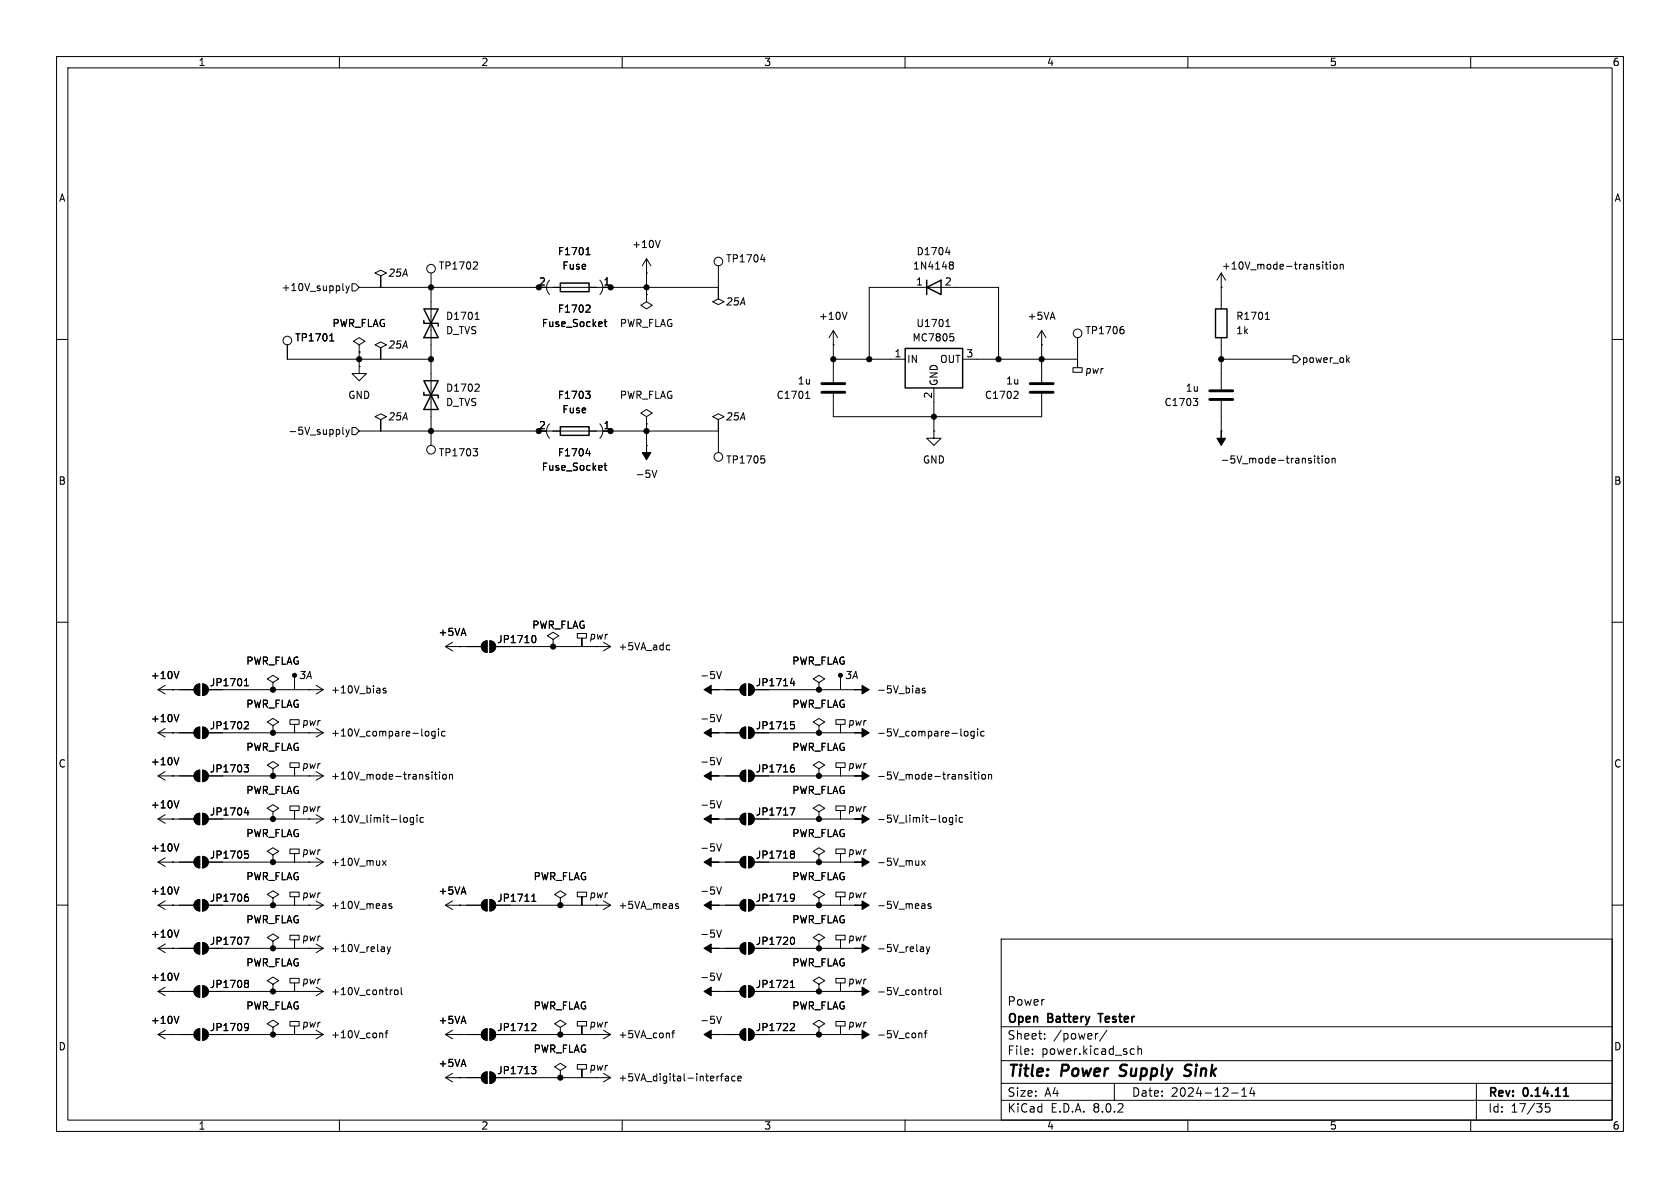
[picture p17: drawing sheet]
<svg xmlns="http://www.w3.org/2000/svg" width="297mm" height="210mm" viewBox="0 0 297 210" stroke-linecap="round" stroke-linejoin="round" font-family="sans-serif">
<defs><g id="words">
<g font-size="2.8">
<text x="178" y="190.9">Title:</text>
<text x="187.7" y="190.9">Power</text>
<text x="198.8" y="190.9">Supply</text>
<text x="211.1" y="190.9">Sink</text>
</g>
<g font-size="2.1">
<text x="178" y="178">Power</text>
<text x="178" y="184">Sheet:</text>
<text x="178" y="181.2">Open</text>
<text x="185.3" y="181.2">Battery</text>
<text x="186.2" y="184">/power/</text>
<text x="195" y="181.2">Tester</text>
<text x="178" y="186.7">File:</text>
<text x="184.1" y="186.7">power.kicad_sch</text>
<text x="178" y="196.9">KiCad</text>
<text x="178" y="194.1">Size:</text>
<text x="184.7" y="194.1">A4</text>
<text x="185.7" y="196.9">E.D.A.</text>
<text x="193.3" y="196.9">8.0.2</text>
<text x="200" y="194.1">Date:</text>
<text x="207" y="194.1">2024-12-14</text>
<text x="263" y="194.3">Rev:</text>
<text x="263" y="196.9">Id:</text>
<text x="267.1" y="196.9">17/35</text>
<text x="269.4" y="194.3">0.14.11</text>
</g>
<g font-size="1.8">
<text x="35" y="11.9">1</text>
<text x="85" y="11.9">2</text>
<text x="135" y="11.9">3</text>
<text x="185" y="11.9">4</text>
<text x="235" y="11.9">5</text>
<text x="285" y="11.9">6</text>
<text x="10.3" y="35.9">A</text>
<text x="285.3" y="35.9">A</text>
<text x="77.5" y="47.9">TP1702</text>
<text x="98.5" y="45.3">F1701</text>
<text x="99.3" y="47.9">Fuse</text>
<text x="111.7" y="44">+10V</text>
<text x="128.3" y="46.6">TP1704</text>
<text x="161.3" y="47.9">1N4148</text>
<text x="161.9" y="45.3">D1704</text>
<text x="215.9" y="47.9">+10V_mode-transition</text>
<text x="49.7" y="51.7">+10V_supply</text>
<text x="68.5" y="49.1">25A</text>
<text x="95.2" y="50.5">2</text>
<text x="106.6" y="50.5">1</text>
<text x="161.9" y="50.5">1</text>
<text x="166.9" y="50.5">2</text>
<text x="58.7" y="58">PWR_FLAG</text>
<text x="78.7" y="59.3">D_TVS</text>
<text x="78.7" y="56.7">D1701</text>
<text x="95.7" y="58">Fuse_Socket</text>
<text x="98.5" y="55.5">F1702</text>
<text x="109.5" y="58">PWR_FLAG</text>
<text x="128.2" y="54.2">25A</text>
<text x="144.7" y="56.7">+10V</text>
<text x="161.9" y="58">U1701</text>
<text x="181.6" y="56.7">+5VA</text>
<text x="191.8" y="59.3">TP1706</text>
<text x="218.4" y="56.7">R1701</text>
<text x="218.4" y="59.3">1k</text>
<text x="52.1" y="60.6">TP1701</text>
<text x="68.5" y="61.8">25A</text>
<text x="158" y="63.2">1</text>
<text x="160.3" y="64.4">IN</text>
<text x="161.2" y="60.6">MC7805</text>
<text x="166.1" y="64.4">OUT</text>
<text x="170.7" y="63.2">3</text>
<text x="230.1" y="64.4">power_ok</text>
<text x="61.5" y="70.7">GND</text>
<text x="78.7" y="72">D_TVS</text>
<text x="78.7" y="69.4">D1702</text>
<text x="98.5" y="70.7">F1703</text>
<text x="109.5" y="70.7">PWR_FLAG</text>
<text x="137.2" y="70.7">C1701</text>
<text x="140.9" y="68.2">1u</text>
<text x="164.8" y="70.6" transform="rotate(-90 164.8 70.6)">2</text>
<text x="166" y="68.3" transform="rotate(-90 166 68.3)">GND</text>
<text x="174" y="70.7">C1702</text>
<text x="177.8" y="68.2">1u</text>
<text x="191.7" y="66.3">pwr</text>
<text x="205.8" y="72">C1703</text>
<text x="209.5" y="69.4">1u</text>
<text x="50.9" y="77.1">-5V_supply</text>
<text x="68.5" y="74.5">25A</text>
<text x="95.2" y="75.9">2</text>
<text x="99.3" y="73.3">Fuse</text>
<text x="106.6" y="75.9">1</text>
<text x="128.2" y="74.5">25A</text>
<text x="77.5" y="80.9">TP1703</text>
<text x="95.7" y="83.4">Fuse_Socket</text>
<text x="98.5" y="80.9">F1704</text>
<text x="128.3" y="82.1">TP1705</text>
<text x="163.1" y="82.1">GND</text>
<text x="215.7" y="82.1">-5V_mode-transition</text>
<text x="10.3" y="85.9">B</text>
<text x="112.3" y="84.7">-5V</text>
<text x="285.3" y="85.9">B</text>
<text x="77.4" y="112.6">+5VA</text>
<text x="87.8" y="113.9">JP1710</text>
<text x="94" y="111.4">PWR_FLAG</text>
<text x="104.1" y="113.3">pwr</text>
<text x="43.4" y="117.7">PWR_FLAG</text>
<text x="109.2" y="115.2">+5VA_adc</text>
<text x="140" y="117.7">PWR_FLAG</text>
<text x="26.6" y="120.2">+10V</text>
<text x="37" y="121.5">JP1701</text>
<text x="43.4" y="125.3">PWR_FLAG</text>
<text x="52.8" y="120.2">3A</text>
<text x="58.4" y="122.8">+10V_bias</text>
<text x="123.7" y="120.2">-5V</text>
<text x="133.5" y="121.5">JP1714</text>
<text x="140" y="125.3">PWR_FLAG</text>
<text x="149.3" y="120.2">3A</text>
<text x="154.9" y="122.8">-5V_bias</text>
<text x="26.6" y="127.9">+10V</text>
<text x="37" y="129.1">JP1702</text>
<text x="53.3" y="128.5">pwr</text>
<text x="58.4" y="130.4">+10V_compare-logic</text>
<text x="123.7" y="127.9">-5V</text>
<text x="133.5" y="129.1">JP1715</text>
<text x="149.8" y="128.5">pwr</text>
<text x="154.9" y="130.4">-5V_compare-logic</text>
<text x="10.3" y="135.9">C</text>
<text x="26.6" y="135.5">+10V</text>
<text x="37" y="136.8">JP1703</text>
<text x="43.4" y="132.9">PWR_FLAG</text>
<text x="53.3" y="136.1">pwr</text>
<text x="123.7" y="135.5">-5V</text>
<text x="133.5" y="136.8">JP1716</text>
<text x="140" y="132.9">PWR_FLAG</text>
<text x="149.8" y="136.1">pwr</text>
<text x="285.3" y="135.9">C</text>
<text x="26.6" y="143.1">+10V</text>
<text x="43.4" y="140.6">PWR_FLAG</text>
<text x="53.3" y="143.7">pwr</text>
<text x="58.4" y="138">+10V_mode-transition</text>
<text x="123.7" y="143.1">-5V</text>
<text x="140" y="140.6">PWR_FLAG</text>
<text x="149.8" y="143.7">pwr</text>
<text x="154.9" y="138">-5V_mode-transition</text>
<text x="37" y="144.4">JP1704</text>
<text x="43.4" y="148.2">PWR_FLAG</text>
<text x="58.4" y="145.6">+10V_limit-logic</text>
<text x="133.5" y="144.4">JP1717</text>
<text x="140" y="148.2">PWR_FLAG</text>
<text x="154.9" y="145.6">-5V_limit-logic</text>
<text x="26.6" y="150.7">+10V</text>
<text x="37" y="152">JP1705</text>
<text x="43.4" y="155.8">PWR_FLAG</text>
<text x="53.3" y="151.4">pwr</text>
<text x="58.4" y="153.3">+10V_mux</text>
<text x="94.2" y="155.8">PWR_FLAG</text>
<text x="123.7" y="150.7">-5V</text>
<text x="133.5" y="152">JP1718</text>
<text x="140" y="155.8">PWR_FLAG</text>
<text x="149.8" y="151.4">pwr</text>
<text x="154.9" y="153.3">-5V_mux</text>
<text x="26.6" y="158.3">+10V</text>
<text x="37" y="159.6">JP1706</text>
<text x="53.3" y="159">pwr</text>
<text x="58.4" y="160.9">+10V_meas</text>
<text x="77.4" y="158.3">+5VA</text>
<text x="87.8" y="159.6">JP1711</text>
<text x="104.1" y="159">pwr</text>
<text x="109.2" y="160.9">+5VA_meas</text>
<text x="123.7" y="158.3">-5V</text>
<text x="133.5" y="159.6">JP1719</text>
<text x="149.8" y="159">pwr</text>
<text x="154.9" y="160.9">-5V_meas</text>
<text x="26.6" y="166">+10V</text>
<text x="37" y="167.2">JP1707</text>
<text x="43.4" y="163.4">PWR_FLAG</text>
<text x="53.3" y="166.6">pwr</text>
<text x="123.7" y="166">-5V</text>
<text x="133.5" y="167.2">JP1720</text>
<text x="140" y="163.4">PWR_FLAG</text>
<text x="149.8" y="166.6">pwr</text>
<text x="26.6" y="173.6">+10V</text>
<text x="43.4" y="171">PWR_FLAG</text>
<text x="58.4" y="168.5">+10V_relay</text>
<text x="123.7" y="173.6">-5V</text>
<text x="140" y="171">PWR_FLAG</text>
<text x="154.9" y="168.5">-5V_relay</text>
<text x="37" y="174.9">JP1708</text>
<text x="43.4" y="178.7">PWR_FLAG</text>
<text x="53.3" y="174.2">pwr</text>
<text x="58.4" y="176.1">+10V_control</text>
<text x="94.2" y="178.7">PWR_FLAG</text>
<text x="133.5" y="174.9">JP1721</text>
<text x="140" y="178.7">PWR_FLAG</text>
<text x="149.8" y="174.2">pwr</text>
<text x="154.9" y="176.1">-5V_control</text>
<text x="10.3" y="185.9">D</text>
<text x="26.6" y="181.2">+10V</text>
<text x="37" y="182.5">JP1709</text>
<text x="53.3" y="181.8">pwr</text>
<text x="58.4" y="183.7">+10V_conf</text>
<text x="77.4" y="181.2">+5VA</text>
<text x="87.8" y="182.5">JP1712</text>
<text x="104.1" y="181.8">pwr</text>
<text x="109.2" y="183.7">+5VA_conf</text>
<text x="123.7" y="181.2">-5V</text>
<text x="133.5" y="182.5">JP1722</text>
<text x="149.8" y="181.8">pwr</text>
<text x="154.9" y="183.7">-5V_conf</text>
<text x="285.3" y="185.9">D</text>
<text x="77.4" y="188.8">+5VA</text>
<text x="87.8" y="190.1">JP1713</text>
<text x="94.2" y="186.3">PWR_FLAG</text>
<text x="104.1" y="189.5">pwr</text>
<text x="109.2" y="191.4">+5VA_digital-interface</text>
<text x="35" y="199.9">1</text>
<text x="85" y="199.9">2</text>
<text x="135" y="199.9">3</text>
<text x="185" y="199.9">4</text>
<text x="235" y="199.9">5</text>
<text x="285" y="199.9">6</text>
</g>
</g></defs>
<g fill="none" stroke="#000" stroke-width=".18">
<path d="M10 10h277v190h-277zM12 12h273v186h-273zM60 10v2M110 10v2M160 10v2M210 10v2M260 10v2M10 60h2M58.5 59.2l.2-.2v1.3M60.6 50.1v1.1l.2 .2M61.2 50.5l.3 .9M61.5 51.4l-.3 .4"/>
<path d="M61.8 50.5l-.3 .9M62.2 50.2h.7l.6 .6-.6 .6h-.7zM63.5 50.8h63.5M66.3 48.3l1-.5 1 .5-1 .5v2v-2zM76.2 48.3v30.4M84 56.5h.7M84.1 55.5l.3-.3v1.3M84.2 46.3l.2 .2v.3l-.8 .8h.8M97.2 49.5a1.79 1.79 0 0 0 0 2.6M103.6 45h.7M103.7 44.1l.3-.3v1.2M104.1 53.9l.2 .3v.3l-.8 .7h.8"/>
<path d="M106 49.5a1.8 1.8 0 0 1 0 2.6M106.8 56.9h.5M107 56.5v1l.3 .2M114.3 48.3h.1M114.3 52.1v1.2l1 .7-1 .6-1-.6 1-.7M114.3 52.1h.1M114.3 45.7l-.8 1.3M114.3 45.7v6.4M114.3 45.7l.8 1.3M116.7 42.5l-.4 1.3M127 50.8v2l1 .5-1 .5-1-.5 1-.5zM127 47v3.8"/>
<path d="M134.5 45.9h.8M135.1 45.5v.8M147.3 58.4l-.7 1.3M147.3 58.4v9.2M147.3 58.4l.8 1.3M149.7 55.2l-.4 1.3M167.2 44.6h.8M167.2 57.7h.7M167.3 56.8l.3-.3v1.2M167.8 44.2v.8M167.9 46.8h.2M167.9 46.4l.4-.1 .2 .1v.2l-.2 .2"/>
<path d="M168 59h.6M168.1 46.8h.2M168.1 46.8l-.2 .1M168.3 46.8l.2 .3v.3l-.2 .2-.4-.1M168.4 59.5l.2 .2v.3l-.2 .3M184.1 58.4v9.2M184.1 58.4l-.7 1.3M184.1 58.4l.8 1.3M190.5 59.7v3.8M198.4 57.7h.2M198.5 58.2l.2 .3v.3l-.2 .2M215.9 50.8h.1"/>
<path d="M215.9 48.3v6.3M215.9 59.7v9.1M215.9 48.3l-.8 1.2M215.9 48.3l.8 1.2M223.7 56.5h.7M223.8 55.5l.3-.3v1.3M233.9 46.3v.1M233.9 46.7v.9M234.3 46.7h.5M234.5 46.3v1.1l.3 .2M235.2 46.3v.1M235.2 46.7v.9"/>
<path d="M235.8 46.8l.2-.1 .3 .1 .1 .5-.1 .2-.3 .1-.2-.2zM236.9 46.8l.2-.1 .3 .1 .1 .8M236.9 46.7v.9M285 60h2M50.8 61v2.5h25.4M58.3 60.3h.7M60.6 75.5v1.1l.2 .2M61.2 75.9l.3 .9M61.5 76.8l-.3 .4M61.8 75.9l-.3 .9M62.2 75.6h.7l.6 .6-.6 .6h-.7zM63.5 61l1-.7-1-.6-1 .6 1 .7v1.2"/>
<path d="M63.5 62.2h.1M63.5 64.8v1.2h1.3l-1.3 1.3-1.3-1.3h1.3M63.5 64.8h.1M63.5 76.2h63.5M63.5 62.2v2.6M66.3 73.7l1-.5 1 .5-1 .5v2v-2zM66.3 61l1-.5 1 .5-1 .5v2v-2zM83.6 79.3h.8l-.4 .5M84.2 79.8l.2 .2v.3l-.2 .3M84.5 67.9l.2 .2v.3l-.8 .8h.8M97.2 74.9a1.79 1.79 0 0 0 0 2.6M103.5 69.2h.8l-.4 .4"/>
<path d="M104.1 69.6l.2 .3v.3l-.2 .2M104.2 79.7v.9M106 74.9a1.8 1.8 0 0 1 0 2.6M114.3 78.7h.1M114.3 73.7l-1-.7 1-.6 1 .6-1 .7v1.2M114.3 74.9h.1M114.3 74.9v3.8M126 73.7l1-.5 1 .5-1 .5v2v-2zM127 76.2v3.8M142.4 70.4h.8M142.6 69.5l.2-.3v1.2M147.3 61h.1"/>
<path d="M147.3 69.6v4.1h36.8v-4.1M147.3 63.5h12.7M153.7 63.5v-12.7h22.8v12.7M165.1 76.2v1.3h1.3l-1.3 1.2-1.3-1.2h1.3M165.1 76.2h.1M165.1 68.6v7.6M170.2 63.5h20.3M179.7 69.2l.3 .2-.1 .3-.7 .7h.8M184.1 61h.1M190.5 63.5v1.5h.8v.8h-1.6v-.8h.8zM211 70.4h.7l-.4 .5M211.5 70.9l.2 .3v.3l-.2 .2"/>
<path d="M215.9 76.2h.1M215.9 70.9v5.3M215.9 63.5h12.7M228.6 62.9h.6l.7 .6-.7 .6h-.6zM238.2 63.6l.4 .5M238.6 63.2l-.5 .5M103.6 80.2h.8M106.8 82.3h.5M107 81.9v1l.3 .2M115.3 83.1l.4 1.3 .4-1.3M134.5 80.6h.7M135 81.1l.2 .2v.3l-.2 .3"/>
<path d="M232.4 80.6v.1M232.4 81v.9M232.8 81h.5M233 80.6v1.1l.3 .2M233.7 80.6v.1M233.7 81v.9M234.3 81.1l.2-.1 .4 .1v.5l-.1 .2-.3 .1-.2-.2zM235.5 81.1l.2-.1 .3 .1v.8M235.5 81v.9M10 110h2M31.6 118.7l-.4 1.3M52.1 119.7v2.2"/>
<path d="M78.7 114.3h6.4M78.7 114.3l1.3 .8M80 113.5l-1.3 .8M81.3 114.3h.1M85.4 113.6l.7-.3v2a1.02 1.02 0 0 1-.9-.6 1.02 1.02 0 0 1 .2-1.1zM86.6 113.3a1.02 1.02 0 0 1 1 1 1.02 1.02 0 0 1-1 1zM90.2 114.3h17.7M94.3 112.3a.68 .68 0 0 1 .5 .7 .68 .68 0 0 1-.5 .6M97.8 113l1-.6-1-.6-1 .6 1 .6v1.3M97.8 114.3h.1M102.1 112h1.6v.8h-.8v1.5v-1.5h-.8zM105.4 114.3h.1"/>
<path d="M106.7 113.5l1.2 .8M107.9 114.3l-1.2 .8M117.9 114.8h.5M117.9 114.1h.5M126.7 118.7l.4 1.3 .4-1.3M148.6 119.7v2.2M285 110h2M27.9 129.5l1.3 .8M27.9 137.2h6.4M27.9 129.5h6.4M27.9 121.9h6.4M27.9 121.9l1.3 .8"/>
<path d="M27.9 137.2l1.3 .7M29.2 121.2l-1.3 .7M29.2 128.8l-1.3 .7M29.2 136.4l-1.3 .8M30.5 121.9h.1M30.5 129.5h.1M30.5 137.2h.1M31.6 126.3l-.4 1.3M31.6 133.9l-.4 1.3M34.6 121.2l.7-.3v2a1.02 1.02 0 0 1-.9-.6 1.02 1.02 0 0 1 .2-1.1zM34.6 136.4l.7-.3v2.1a1.02 1.02 0 0 1-.9-.7 1.02 1.02 0 0 1 .2-1.1zM34.6 128.8l.7-.3v2.1a1.02 1.02 0 0 1-.9-.7 1.02 1.02 0 0 1 .2-1.1z"/>
<path d="M35.8 120.9a1.02 1.02 0 0 1 1 1 1.02 1.02 0 0 1-1 1zM35.8 136.1a1.02 1.02 0 0 1 1 1.1 1.02 1.02 0 0 1-1 1zM35.8 128.5a1.02 1.02 0 0 1 1 1 1.02 1.02 0 0 1-1 1.1zM39.4 137.2h17.7M39.4 129.5h17.7M39.4 121.9h17.7M43.1 135.2h.8l-.4 .5 .4 .1v.4l-.2 .3h-.4M43.2 121.2h.7M43.2 120.3l.4-.3v1.2M43.4 127.6h.4l.1 .3-.8 .9h.8M48.3 120.7l1-.7-1-.6-1.1 .6 1.1 .7v1.2M48.3 121.9h.1"/>
<path d="M48.3 128.3l1-.7-1-.6-1.1 .6 1.1 .7v1.2M48.3 129.5h.1M48.3 135.9l1-.6-1-.7-1.1 .7 1.1 .6v1.3M48.3 137.2h.1M51.3 134.8h1.6v.9h-.8v1.5v-1.5h-.8zM51.3 127.2h1.6v.8h-.8v1.5v-1.5h-.8zM54.6 121.9h.1M54.6 129.5h.1M54.6 137.2h.1M55.9 121.2l1.2 .7M55.9 128.8l1.2 .7M55.9 136.4l1.2 .8"/>
<path d="M57.1 121.9l-1.2 .8M57.1 129.5l-1.2 .8M57.1 137.2l-1.2 .7M68.2 121.7h-.3l-.2 .1 .1 .2 .4 .1v.3h-.5M75.3 129.3h.3l.2 .2v.5l-.2 .1h-.3M76.4 136.5v.1M76.4 136.9v.8M76.8 136.9h.5M76.9 129.3h-.3l-.3 .2 .1 .6h.5M76.9 129.3v1l-.2 .2h-.3M77 136.5v1.1l.3 .1M77.5 128.8v.2"/>
<path d="M77.5 129.3v.8M77.7 136.5v.1M77.7 136.9v.8M78.4 137l.3-.1 .2 .2v.4l-.2 .2h-.3l-.2-.2zM78.7 129.3h-.4l-.2 .2 .1 .6h.5M79.5 137l.1-.1 .3 .1 .1 .7M79.5 136.9v.8M126.7 126.3l.4 1.3 .4-1.3M126.7 133.9l.4 1.3 .4-1.3M127 121.9h.1M127 129.5h.1M127 137.2h.1"/>
<path d="M127 137.2h3.8M127 129.5h3.8M127 121.9h3.8M131.1 136.4l.7-.3v2.1a1.02 1.02 0 0 1-.9-.7 1.02 1.02 0 0 1 .2-1.1zM131.1 128.8l.7-.3v2.1a1.02 1.02 0 0 1-.9-.7 1.02 1.02 0 0 1 .2-1.1zM131.1 121.2l.7-.3v2a1.02 1.02 0 0 1-.9-.6 1.02 1.02 0 0 1 .2-1.1zM132.3 136.1a1.02 1.02 0 0 1 1 1.1 1.02 1.02 0 0 1-1 1zM132.3 128.5a1.02 1.02 0 0 1 1 1 1.02 1.02 0 0 1-1 1.1zM132.3 120.9a1.02 1.02 0 0 1 1 1 1.02 1.02 0 0 1-1 1zM135.9 137.2h15.2M135.9 129.5h15.2M135.9 121.9h15.2"/>
<path d="M139.7 120.8h.8M139.8 127.6h.6M139.9 128.1h.3l.3 .2-.2 .5h-.4M140 135.7h.3l.2 .2-.1 .4-.4 .2M140.3 135.2l-.3 .1M140.3 120.4v.8M144.8 128.3l1-.7-1-.6-1 .6 1 .7v1.2M144.8 129.5h.1M144.8 135.9l1-.6-1-.7-1 .7 1 .6v1.3M144.8 137.2h.1M144.8 120.7l1-.7-1-.6-1 .6 1 .7v1.2M144.8 121.9h.1"/>
<path d="M147.8 127.2h1.6v.8h-.8v1.5v-1.5h-.8zM147.8 134.8h1.6v.9h-.8v1.5v-1.5h-.8zM151.1 121.9h.1M151.1 137.2h.1M151.1 129.5h.1M162.4 121.7l.1 .8M162.5 122.4l-.1 .1M162.5 122h-.1M163.5 121.7h-.3l-.2 .1 .1 .2 .4 .1v.3h-.5M170.5 129.4l.2-.1 .4 .1v.5l-.1 .2h-.3l-.2-.1zM171.7 136.5v.1M171.7 136.9v.8"/>
<path d="M172.1 136.9h.5M172.2 129.3h-.3l-.3 .2 .1 .6h.5M172.2 129.3v1l-.2 .2h-.3M172.3 136.5v1.1l.3 .1M172.8 128.8v.2M172.8 129.3v.8M173 136.5v.1M173 136.9v.8M173.7 137l.3-.1 .2 .2v.4l-.2 .2h-.3l-.1-.2zM174 129.3h-.4l-.2 .2 .1 .6h.5M174.8 137l.1-.1 .4 .1v.7M174.8 136.9v.8"/>
<path d="M10 160h2M27.9 152.4h6.4M27.9 152.4l1.3 .8M27.9 144.8h6.4M27.9 144.8l1.3 .7M29.2 159.3l-1.3 .7M29.2 151.6l-1.3 .8M29.2 144l-1.3 .8M30.5 152.4h.1M30.5 144.8h.1M31.6 156.8l-.4 1.3M31.6 149.2l-.4 1.2"/>
<path d="M31.6 141.5l-.4 1.3M34.6 159.3l.7-.3v2a1.02 1.02 0 0 1-.9-.6 1.02 1.02 0 0 1 .2-1.1zM34.6 144.1l.7-.3v2a1.02 1.02 0 0 1-.9-.6 1.02 1.02 0 0 1 .2-1.1zM34.6 151.7l.7-.3v2a1.02 1.02 0 0 1-.9-.6 1.02 1.02 0 0 1 .2-1.1zM35.8 159a1.02 1.02 0 0 1 1 1 1.02 1.02 0 0 1-1 1zM35.8 143.8a1.02 1.02 0 0 1 1 1 1.02 1.02 0 0 1-1 1zM35.8 151.4a1.02 1.02 0 0 1 1 1 1.02 1.02 0 0 1-1 1zM39.4 152.4h17.7M39.4 144.8h17.7M43.2 143.7h.8M43.3 150.4h.6M43.4 150.9h.3l.2 .3-.1 .4-.4 .1"/>
<path d="M43.5 158.5l.3 .1 .1 .2v.4l-.4 .1M43.8 158.1h-.3M43.8 143.2v.9M48.3 158.8l1-.7-1-.6-1.1 .6 1.1 .7v1.2M48.3 151.1l1-.6-1-.6-1.1 .6 1.1 .6v1.3M48.3 152.4h.1M48.3 143.5l1-.6-1-.7-1.1 .7 1.1 .6v1.3M48.3 144.8h.1M51.3 157.7h1.6v.8h-.8v1.5v-1.5h-.8zM51.3 150.1h1.6v.8h-.8v1.5v-1.5h-.8zM51.3 142.5h1.6v.8h-.8v1.5v-1.5h-.8zM54.6 152.4h.1"/>
<path d="M54.6 144.8h.1M55.9 151.6l1.2 .8M55.9 159.3l1.2 .7M55.9 144l1.2 .8M57.1 152.4l-1.2 .8M57.1 144.8l-1.2 .7M67.6 152.1l.7 .9M68.3 152.1l-.7 .9M69.2 159.8h-.3l-.1 .1v.2l.4 .1v.3h-.4M71.5 144.6l.3-.1 .2 .3-.1 .5h-.4M73.1 144.6l-.4-.1-.2 .3 .1 .5h.5M73.1 144.5v1l-.2 .3-.3-.1"/>
<path d="M73.7 144.1v.1M73.7 144.5v.9M74.9 144.6l-.4-.1-.2 .3 .1 .5h.5M80 159.3l-1.3 .7M85.4 159.3l.7-.3v2a1.02 1.02 0 0 1-.9-.6 1.02 1.02 0 0 1 .2-1.1zM86.6 159a1.02 1.02 0 0 1 1 1 1.02 1.02 0 0 1-1 1zM94 159.3h.7M94 158.4l.4-.3v1.2M99.1 158.8l1-.7-1-.6-1.1 .6 1.1 .7v1.2M102.1 157.7h1.6v.8h-.8v1.5v-1.5h-.8zM106.7 159.3l1.2 .7M119.4 160l.6 .4-.2 .2-.4-.1"/>
<path d="M119.9 159.8h-.3l-.2 .1M126.7 156.8l.4 1.3 .4-1.3M126.7 149.2l.4 1.2 .4-1.2M126.7 141.5l.4 1.3 .4-1.3M127 152.4h.1M127 144.8h.1M127 152.4h3.8M127 144.8h3.8M131.1 151.7l.7-.3v2a1.02 1.02 0 0 1-.9-.6 1.02 1.02 0 0 1 .2-1.1zM131.1 144.1l.7-.3v2a1.02 1.02 0 0 1-.9-.6 1.02 1.02 0 0 1 .2-1.1zM131.1 159.3l.7-.3v2a1.02 1.02 0 0 1-.9-.6 1.02 1.02 0 0 1 .2-1.1zM132.3 151.4a1.02 1.02 0 0 1 1 1 1.02 1.02 0 0 1-1 1z"/>
<path d="M132.3 143.8a1.02 1.02 0 0 1 1 1 1.02 1.02 0 0 1-1 1zM132.3 159a1.02 1.02 0 0 1 1 1 1.02 1.02 0 0 1-1 1zM135.9 152.4h15.2M135.9 144.8h15.2M139.7 142.8h.8l-.5 1.3M140 150.4h.2l.3 .3-.3 .3M140 158.1l.4 .1a.84 .84 0 0 1-.3 1.1h-.2M140 151h.2M140.2 151l.3 .2v.3l-.2 .1-.3 .1M140.5 158.6l-.2 .2h-.3M144.8 143.5l1-.6-1-.7-1 .7 1 .6v1.3M144.8 144.8h.1"/>
<path d="M144.8 158.8l1-.7-1-.6-1 .6 1 .7v1.2M144.8 151.1l1-.6-1-.6-1 .6 1 .6v1.3M144.8 152.4h.1M147.8 157.7h1.6v.8h-.8v1.5v-1.5h-.8zM147.8 150.1h1.6v.8h-.8v1.5v-1.5h-.8zM147.8 142.5h1.6v.8h-.8v1.5v-1.5h-.8zM151.1 152.4h.1M151.1 144.8h.1M162.9 152.1l.7 .9M163.6 152.1l-.7 .9M164.5 159.8h-.3l-.1 .1v.2l.4 .1v.3h-.4M166.8 144.6l.3-.1 .2 .3v.3l-.2 .3-.3-.1-.1-.2z"/>
<path d="M168.4 144.6l-.3-.1-.3 .3 .1 .5h.5M168.4 144.5v1l-.2 .3-.3-.1M169 144.1v.1M169 144.5v.9M170.2 144.6l-.4-.1-.2 .3 .1 .5h.5M285 160h2M27.9 160h6.4M27.9 160l1.3 .8M27.9 167.6l1.3 .8M27.9 167.6h6.4M27.9 175.3h6.4M27.9 175.3l1.3 .7"/>
<path d="M29.2 166.9l-1.3 .7M29.2 174.5l-1.3 .8M30.5 160h.1M30.5 167.6h.1M30.5 175.3h.1M31.6 164.4l-.4 1.3M31.6 172l-.4 1.3M31.6 179.6l-.4 1.3M34.6 166.9l.7-.3v2.1a1.02 1.02 0 0 1-.9-.7 1.02 1.02 0 0 1 .2-1.1zM34.6 174.5l.7-.3v2.1a1.02 1.02 0 0 1-.9-.7 1.02 1.02 0 0 1 .2-1.1zM35.8 166.6a1.02 1.02 0 0 1 1 1 1.02 1.02 0 0 1-1 1.1zM35.8 174.2a1.02 1.02 0 0 1 1 1.1 1.02 1.02 0 0 1-1 1z"/>
<path d="M39.4 160h17.7M39.4 167.6h17.7M39.4 175.3h17.7M43.1 165.7h.9l-.5 1.2M43.5 173.3h.2l.2 .2-.2 .3M43.5 173.8h.2M43.7 173.8l.2 .3v.2l-.1 .2-.3 .1M48.3 174l1-.6-1-.7-1.1 .7 1.1 .6v1.3M48.3 175.3h.1M48.3 160h.1M48.3 166.4l1-.7-1-.6-1.1 .6 1.1 .7v1.2M48.3 167.6h.1"/>
<path d="M51.3 165.3h1.6v.8h-.8v1.5v-1.5h-.8zM51.3 172.9h1.6v.9h-.8v1.5v-1.5h-.8zM54.6 160h.1M54.6 167.6h.1M54.6 175.3h.1M55.9 166.9l1.2 .7M55.9 174.5l1.2 .8M57.1 160l-1.2 .8M57.1 167.6l-1.2 .8M57.1 175.3l-1.2 .7M68.4 167.4l.4 .8M68.8 168.2l-.4 .4"/>
<path d="M69.1 167.4l-.3 .8M69.8 175.1l.3-.1 .3 .2v.4l-.3 .2h-.3l-.1-.2zM70.9 174.6v1.1l.2 .1M78.7 160h6.4M78.7 160l1.3 .8M81.3 160h.1M90.2 160h17.7M99.1 160h.1M105.4 160h.1M107.9 160l-1.2 .8M126.7 164.4l.4 1.3 .4-1.3M126.7 172l.4 1.3 .4-1.3"/>
<path d="M126.7 179.6l.4 1.3 .4-1.3M127 160h.1M127 167.6h.1M127 175.3h.1M127 160h3.8M127 167.6h3.8M127 175.3h3.8M131.1 174.5l.7-.3v2.1a1.02 1.02 0 0 1-.9-.7 1.02 1.02 0 0 1 .2-1.1zM131.1 166.9l.7-.3v2.1a1.02 1.02 0 0 1-.9-.7 1.02 1.02 0 0 1 .2-1.1zM132.3 174.2a1.02 1.02 0 0 1 1 1.1 1.02 1.02 0 0 1-1 1zM132.3 166.6a1.02 1.02 0 0 1 1 1 1.02 1.02 0 0 1-1 1.1zM135.9 160h15.2"/>
<path d="M135.9 167.6h15.2M135.9 175.3h15.2M139.7 174.6h.8M139.7 173.7l.4-.4v1.3M140 165.7a.68 .68 0 0 1 .5 .6 .68 .68 0 0 1-.5 .6M144.8 174l1-.6-1-.7-1 .7 1 .6v1.3M144.8 175.3h.1M144.8 166.4l1-.7-1-.6-1 .6 1 .7v1.2M144.8 167.6h.1M144.8 160h.1M147.8 172.9h1.6v.9h-.8v1.5v-1.5h-.8zM147.8 165.3h1.6v.8h-.8v1.5v-1.5h-.8z"/>
<path d="M151.1 160h.1M151.1 175.3h.1M151.1 167.6h.1M163.1 167.4l.2 .2v.6M163.3 168.2h-.4M163.3 167.7h-.4M163.8 167.4l.3 .8M164.1 168.2l-.3 .4M164.4 167.4l-.3 .8M164.7 175l-.3 .1M165.2 175.1l.3-.1 .2 .2v.4l-.2 .2h-.3l-.2-.2zM166.2 174.6v1.1l.2 .1"/>
<path d="M177 166h108v32h-108zM27.9 182.9h6.4M27.9 182.9l1.3 .7M29.2 182.1l-1.3 .8M30.5 182.9h.1M34.6 182.2l.7-.3v2a1.02 1.02 0 0 1-.9-.6 1.02 1.02 0 0 1 .2-1.1zM35.8 181.9a1.02 1.02 0 0 1 1 1 1.02 1.02 0 0 1-1 1zM39.4 182.9h17.7M43.5 180.9l.4 .1a.84 .84 0 0 1-.3 1.2h-.3M43.9 181.5l-.1 .1-.3 .1M48.3 181.6l1-.6-1-.7-1.1 .7 1.1 .6v1.3M48.3 182.9h.1"/>
<path d="M51.3 180.6h1.6v.8h-.8v1.5v-1.5h-.8zM54.6 182.9h.1M55.9 182.1l1.2 .8M57.1 182.9l-1.2 .7M60 198v2M67.5 182.6l.2 .2v.7M68.1 182.6h.5M68.6 182.2l-.3 .2v1.1M78.7 182.9l1.3 .7M78.7 182.9h6.4M78.7 190.5l1.3 .8M78.7 190.5h6.4"/>
<path d="M80 182.1l-1.3 .8M80 189.7l-1.3 .8M81.3 182.9h.1M81.3 190.5h.1M85.4 189.8l.7-.3v2a1.02 1.02 0 0 1-.9-.6 1.02 1.02 0 0 1 .2-1.1zM85.4 182.2l.7-.3v2a1.02 1.02 0 0 1-.9-.6 1.02 1.02 0 0 1 .2-1.1zM86.6 189.5a1.02 1.02 0 0 1 1 1 1.02 1.02 0 0 1-1 1zM86.6 181.9a1.02 1.02 0 0 1 1 1 1.02 1.02 0 0 1-1 1zM90.2 182.9h17.7M90.2 190.5h17.7M93.9 188.5h.8l-.4 .5 .4 .1v.5l-.2 .2h-.4M94.2 180.9l.4 .1 .1 .3-.8 .9h.8"/>
<path d="M99.1 189.2l1-.6-1-.6-1.1 .6 1.1 .6v1.3M99.1 190.5h.1M99.1 181.6l1-.6-1-.7-1.1 .7 1.1 .6v1.3M99.1 182.9h.1M102.1 180.6h1.6v.8h-.8v1.5v-1.5h-.8zM102.1 188.2h1.6v.8h-.8v1.5v-1.5h-.8zM105.4 182.9h.1M105.4 190.5h.1M106.7 182.1l1.2 .8M106.7 189.7l1.2 .8M107.9 182.9l-1.2 .7M107.9 190.5l-1.2 .8"/>
<path d="M110 198v2M118.8 182.6h.4M119.2 182.2l-.3 .2v1.1M127 182.9h.1M127 182.9h3.8M127.4 190.2h.4M127.8 189.8l-.3 .2v1.1M128.3 190.3h.4l.1 .8M128.8 190.5l-.4 .1-.2 .2 .2 .3 .4-.1M130 190.3l-.4-.1-.3 .3 .2 .5h.5M130.4 190.7l.6-.2v-.2l-.4-.1-.2 .2 .1 .6h.5M131.1 182.2l.7-.3v2a1.02 1.02 0 0 1-.9-.6 1.02 1.02 0 0 1 .2-1.1z"/>
<path d="M132.3 181.9a1.02 1.02 0 0 1 1 1 1.02 1.02 0 0 1-1 1zM135.9 182.9h15.2M139.9 180.9l.4 .1 .2 .3-.8 .9h.8M144.8 181.6l1-.6-1-.7-1 .7 1 .6v1.3M144.8 182.9h.1M147.8 180.6h1.6v.8h-.8v1.5v-1.5h-.8zM151.1 182.9h.1M160 198v2M162.6 182.6l.4 .2v.7M163.4 182.6h.5M163.9 182.2l-.3 .2v1.1M177 194.5h108"/>
<path d="M177 191.5h108M177 187.5h108M177 181.5h108M182.5 186.3v.1M182.5 185.5v.1M184.7 183.6v.1M184.7 182.8v.1M194.1 182.7l-.3 .1M195.7 182.1l-1.3 2M197 191.5v3M200.1 185.4l.4 .1M200.5 186.3l-.4 .1"/>
<path d="M201.2 185.5l.2-.1 .3 .1 .1 .9M201.2 184.9v1.5M210 198v2M217.7 193.2h1.2M219.5 193.8h.9M219.5 192.7l.5-.4v1.5M221.3 192.2l-.3 1.1h.9M221.7 192.8v1M260 198v2M261 191.5v6.5M274 195.1h-.8v.7l.2-.1h.5l.1 .3v.5l-.3 .1-.5-.1"/>
<circle cx="76.2" cy="47.5" r=".76"/>
<circle cx="127" cy="46.2" r=".76"/>
<circle cx="190.5" cy="58.9" r=".76"/>
<circle cx="50.8" cy="60.2" r=".76"/>
<circle cx="76.2" cy="79.5" r=".76"/>
<circle cx="127" cy="80.8" r=".76"/>
</g>
<path d="M194.1 179.2h.9M276.4 193.8h.9M276.7 192.5l.1-.2v1.5" fill="none" stroke="#000" stroke-width=".3"/>
<path d="M197.9 190.1l.3 .1M198.2 188.4l-.1 .4v.2M210.4 190a.85 .85 0 0 1-1.1 .1M210.4 188.2l-.7 .1a.46 .46 0 0 0-.2 .5 .46 .46 0 0 0 .3 .4l.6 .2" fill="none" stroke="#000" stroke-width=".4"/>
<g fill="#000" stroke="#000" stroke-width=".18">
<path d="M114.3 78.7v1.3h.8l-.8 1.3-.8-1.3h.8zM215.9 76.2v1.3h.8l-.8 1.2-.8-1.2h.8zM85.4 113.6l.7-.3v2a1.02 1.02 0 0 1-.9-.6 1.02 1.02 0 0 1 .2-1.1zM86.6 113.3a1.02 1.02 0 0 1 1 1 1.02 1.02 0 0 1-1 1zM34.6 121.2l.7-.3v2a1.02 1.02 0 0 1-.9-.6 1.02 1.02 0 0 1 .2-1.1zM34.6 136.4l.7-.3v2.1a1.02 1.02 0 0 1-.9-.7 1.02 1.02 0 0 1 .2-1.1zM34.6 128.8l.7-.3v2.1a1.02 1.02 0 0 1-.9-.7 1.02 1.02 0 0 1 .2-1.1zM35.8 120.9a1.02 1.02 0 0 1 1 1 1.02 1.02 0 0 1-1 1zM35.8 136.1a1.02 1.02 0 0 1 1 1.1 1.02 1.02 0 0 1-1 1zM35.8 128.5a1.02 1.02 0 0 1 1 1 1.02 1.02 0 0 1-1 1.1zM124.5 121.9l1.2-.7v.7h1.3h-1.3v.8zM124.5 129.5l1.2-.7v.7h1.3h-1.3v.8z"/>
<path d="M124.5 137.2l1.2-.8v.8h1.3h-1.3v.7zM131.1 136.4l.7-.3v2.1a1.02 1.02 0 0 1-.9-.7 1.02 1.02 0 0 1 .2-1.1zM131.1 128.8l.7-.3v2.1a1.02 1.02 0 0 1-.9-.7 1.02 1.02 0 0 1 .2-1.1zM131.1 121.2l.7-.3v2a1.02 1.02 0 0 1-.9-.6 1.02 1.02 0 0 1 .2-1.1zM132.3 136.1a1.02 1.02 0 0 1 1 1.1 1.02 1.02 0 0 1-1 1zM132.3 128.5a1.02 1.02 0 0 1 1 1 1.02 1.02 0 0 1-1 1.1zM132.3 120.9a1.02 1.02 0 0 1 1 1 1.02 1.02 0 0 1-1 1zM151.1 121.9h1.3v-.7l1.3 .7-1.3 .8v-.8zM151.1 137.2h1.3v-.8l1.3 .8-1.3 .7v-.7zM151.1 129.5h1.3v-.7l1.3 .7-1.3 .8v-.8zM34.6 159.3l.7-.3v2a1.02 1.02 0 0 1-.9-.6 1.02 1.02 0 0 1 .2-1.1zM34.6 144.1l.7-.3v2a1.02 1.02 0 0 1-.9-.6 1.02 1.02 0 0 1 .2-1.1z"/>
<path d="M34.6 151.7l.7-.3v2a1.02 1.02 0 0 1-.9-.6 1.02 1.02 0 0 1 .2-1.1zM35.8 143.8a1.02 1.02 0 0 1 1 1 1.02 1.02 0 0 1-1 1zM35.8 151.4a1.02 1.02 0 0 1 1 1 1.02 1.02 0 0 1-1 1zM85.4 159.3l.7-.3v2a1.02 1.02 0 0 1-.9-.6 1.02 1.02 0 0 1 .2-1.1zM124.5 152.4l1.2-.8v.8h1.3h-1.3v.8zM124.5 144.8l1.2-.8v.8h1.3h-1.3v.7zM131.1 151.7l.7-.3v2a1.02 1.02 0 0 1-.9-.6 1.02 1.02 0 0 1 .2-1.1zM131.1 144.1l.7-.3v2a1.02 1.02 0 0 1-.9-.6 1.02 1.02 0 0 1 .2-1.1zM131.1 159.3l.7-.3v2a1.02 1.02 0 0 1-.9-.6 1.02 1.02 0 0 1 .2-1.1zM132.3 151.4a1.02 1.02 0 0 1 1 1 1.02 1.02 0 0 1-1 1zM132.3 143.8a1.02 1.02 0 0 1 1 1 1.02 1.02 0 0 1-1 1zM151.1 152.4h1.3v-.8l1.3 .8-1.3 .8v-.8z"/>
<path d="M151.1 144.8h1.3v-.8l1.3 .8-1.3 .7v-.7zM34.6 166.9l.7-.3v2.1a1.02 1.02 0 0 1-.9-.7 1.02 1.02 0 0 1 .2-1.1zM34.6 174.5l.7-.3v2.1a1.02 1.02 0 0 1-.9-.7 1.02 1.02 0 0 1 .2-1.1zM35.8 166.6a1.02 1.02 0 0 1 1 1 1.02 1.02 0 0 1-1 1.1zM35.8 159a1.02 1.02 0 0 1 1 1 1.02 1.02 0 0 1-1 1zM35.8 174.2a1.02 1.02 0 0 1 1 1.1 1.02 1.02 0 0 1-1 1zM86.6 159a1.02 1.02 0 0 1 1 1 1.02 1.02 0 0 1-1 1zM124.5 160l1.2-.7v.7h1.3h-1.3v.8zM124.5 167.6l1.2-.7v.7h1.3h-1.3v.8zM124.5 175.3l1.2-.8v.8h1.3h-1.3v.7zM131.1 174.5l.7-.3v2.1a1.02 1.02 0 0 1-.9-.7 1.02 1.02 0 0 1 .2-1.1zM131.1 166.9l.7-.3v2.1a1.02 1.02 0 0 1-.9-.7 1.02 1.02 0 0 1 .2-1.1z"/>
<path d="M132.3 174.2a1.02 1.02 0 0 1 1 1.1 1.02 1.02 0 0 1-1 1zM132.3 159a1.02 1.02 0 0 1 1 1 1.02 1.02 0 0 1-1 1zM132.3 166.6a1.02 1.02 0 0 1 1 1 1.02 1.02 0 0 1-1 1.1zM151.1 160h1.3v-.7l1.3 .7-1.3 .8v-.8zM151.1 175.3h1.3v-.8l1.3 .8-1.3 .7v-.7zM151.1 167.6h1.3v-.7l1.3 .7-1.3 .8v-.8zM34.6 182.2l.7-.3v2a1.02 1.02 0 0 1-.9-.6 1.02 1.02 0 0 1 .2-1.1zM35.8 181.9a1.02 1.02 0 0 1 1 1 1.02 1.02 0 0 1-1 1zM85.4 189.8l.7-.3v2a1.02 1.02 0 0 1-.9-.6 1.02 1.02 0 0 1 .2-1.1zM85.4 182.2l.7-.3v2a1.02 1.02 0 0 1-.9-.6 1.02 1.02 0 0 1 .2-1.1zM86.6 189.5a1.02 1.02 0 0 1 1 1 1.02 1.02 0 0 1-1 1zM86.6 181.9a1.02 1.02 0 0 1 1 1 1.02 1.02 0 0 1-1 1z"/>
<path d="M124.5 182.9l1.2-.8v.8h1.3h-1.3v.7zM131.1 182.2l.7-.3v2a1.02 1.02 0 0 1-.9-.6 1.02 1.02 0 0 1 .2-1.1zM132.3 181.9a1.02 1.02 0 0 1 1 1 1.02 1.02 0 0 1-1 1zM151.1 182.9h1.3v-.8l1.3 .8-1.3 .7v-.7z"/>
<circle cx="76.2" cy="50.8" r=".46"/>
<circle cx="95.2" cy="50.8" r=".46"/>
<circle cx="107.9" cy="50.8" r=".46"/>
<circle cx="114.3" cy="50.8" r=".46"/>
<circle cx="63.5" cy="63.5" r=".46"/>
<circle cx="76.2" cy="76.2" r=".46"/>
<circle cx="76.2" cy="63.5" r=".46"/>
<circle cx="95.2" cy="76.2" r=".46"/>
<circle cx="107.9" cy="76.2" r=".46"/>
<circle cx="114.3" cy="76.2" r=".46"/>
<circle cx="147.3" cy="63.5" r=".46"/>
<circle cx="153.7" cy="63.5" r=".46"/>
<circle cx="165.1" cy="73.7" r=".46"/>
<circle cx="176.5" cy="63.5" r=".46"/>
<circle cx="184.1" cy="63.5" r=".46"/>
<circle cx="215.9" cy="63.5" r=".46"/>
<circle cx="52.1" cy="119.4" r=".36"/>
<circle cx="97.8" cy="114.3" r=".46"/>
<circle cx="148.6" cy="119.4" r=".36"/>
<circle cx="48.3" cy="121.9" r=".46"/>
<circle cx="48.3" cy="129.5" r=".46"/>
<circle cx="48.3" cy="137.2" r=".46"/>
<circle cx="144.8" cy="121.9" r=".46"/>
<circle cx="144.8" cy="137.2" r=".46"/>
<circle cx="144.8" cy="129.5" r=".46"/>
<circle cx="48.3" cy="152.4" r=".46"/>
<circle cx="48.3" cy="144.8" r=".46"/>
<circle cx="144.8" cy="152.4" r=".46"/>
<circle cx="144.8" cy="144.8" r=".46"/>
<circle cx="48.3" cy="175.3" r=".46"/>
<circle cx="48.3" cy="167.6" r=".46"/>
<circle cx="48.3" cy="160" r=".46"/>
<circle cx="99.1" cy="160" r=".46"/>
<circle cx="144.8" cy="175.3" r=".46"/>
<circle cx="144.8" cy="160" r=".46"/>
<circle cx="144.8" cy="167.6" r=".46"/>
<circle cx="48.3" cy="182.9" r=".46"/>
<circle cx="99.1" cy="182.9" r=".46"/>
<circle cx="99.1" cy="190.5" r=".46"/>
<circle cx="144.8" cy="182.9" r=".46"/>
</g>
<path d="M74.9 56.6v.6h2.6v.5M74.9 54.6h2.6l-2.6 5.1h2.6zM99.1 50h5v1.6h-5zM163.8 50.8l2.6-1.3v2.6zM163.8 49.5v2.6M214.9 54.6h2v5.1h-2zM74.9 69.3v.6h2.6v.5M74.9 67.3h2.6l-2.6 5.1h2.6zM99.1 75.4h5v1.6h-5zM160 61.6h10.2v7h-10.2z" fill="none" stroke="#000" stroke-width=".25"/>
<path d="M145.3 67.8h4.1M145.3 69.3h4.1M182.1 67.8h4.1M182.1 69.3h4.1M213.9 69.1h4M213.9 70.6h4" fill="none" stroke="#000" stroke-width=".51"/>
<use href="#words"/>
</svg>
